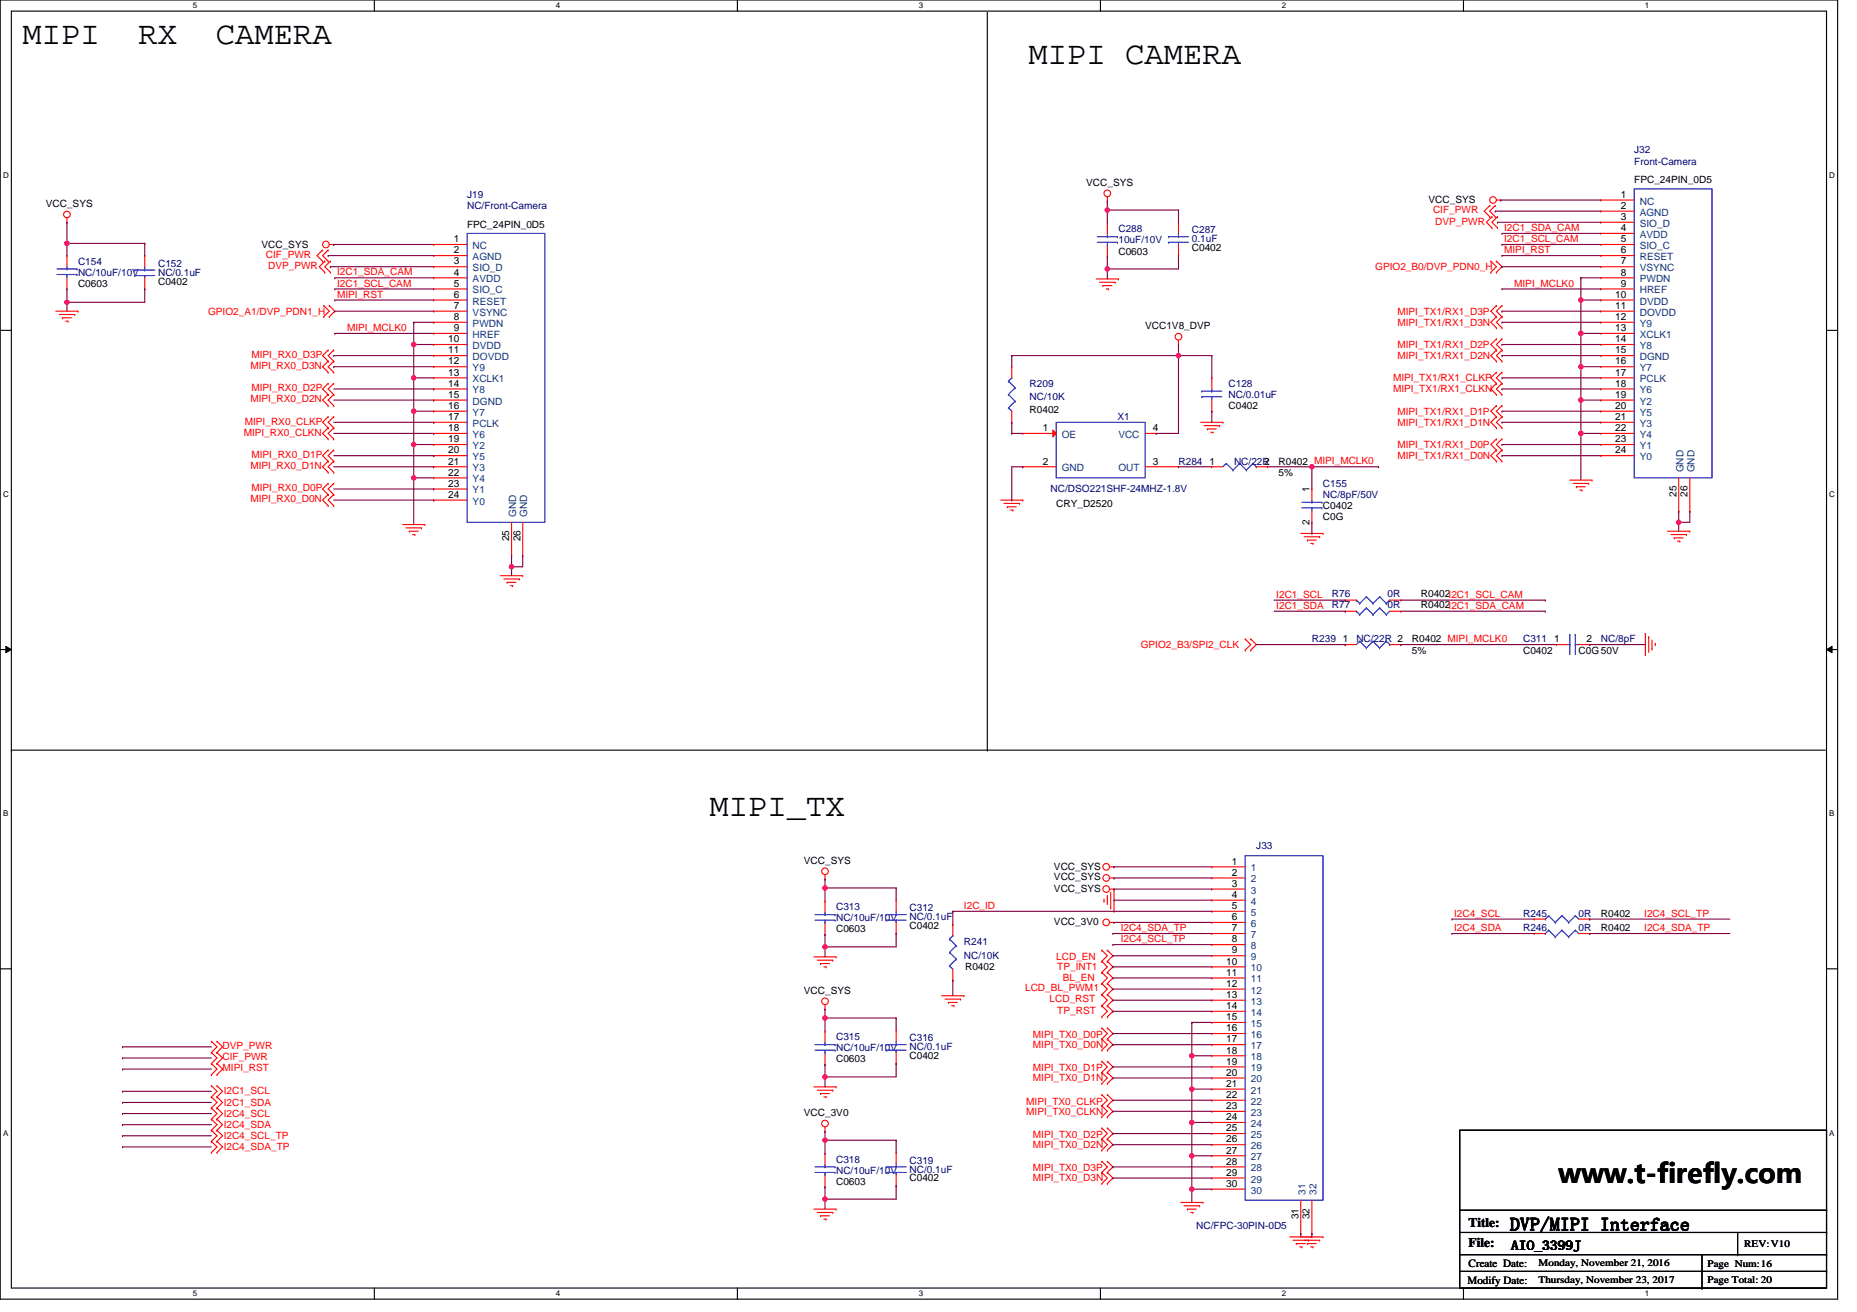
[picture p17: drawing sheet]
<svg xmlns="http://www.w3.org/2000/svg" width="297mm" height="210mm" viewBox="0 0 297 210" stroke-linecap="round" stroke-linejoin="round" font-family="sans-serif">
<defs><g id="words">
<g font-size="5.2">
<text x="3.6" y="7">MIPI</text>
<text x="22.1" y="7">RX</text>
<text x="34.5" y="7">CAMERA</text>
<text x="164.5" y="10.2">MIPI CAMERA</text>
<text x="113.5" y="130.5">MIPI_TX</text>
</g>
<text font-size="4.3" x="249.3" y="189.2">www.t-firefly.com</text>
<text font-size="2.8" x="241.6" y="196.8">DVP/MIPI Interface</text>
<g font-size="2.1">
<text x="234.9" y="196.2">Title:</text>
<text x="234.9" y="199.4">File:</text>
<text x="241.8" y="199.9">AIO_3399J</text>
</g>
<g font-size="1.8">
<text x="234.9" y="202.7">Create Date:</text>
<text x="234.7" y="205.3">Modify Date:</text>
</g>
<g font-size="1.6">
<text x="173.7" y="29.7">VCC_SYS</text>
<text x="261.4" y="29.3">FPC_24PIN_0D5</text>
<text x="7.3" y="33.1">VCC_SYS</text>
<text x="228.5" y="32.5">VCC_SYS</text>
<text x="259.3" y="31.6">1</text>
<text x="259.3" y="33.4">2</text>
<text x="259.3" y="35.2">3</text>
<text x="41.8" y="39.7">VCC_SYS</text>
<text x="72.6" y="38.8">1</text>
<text x="72.6" y="40.5">2</text>
<text x="74.7" y="36.5">FPC_24PIN_0D5</text>
<text x="178.9" y="40.7">C0603</text>
<text x="190.6" y="40.2">C0402</text>
<text x="259.3" y="37">4</text>
<text x="259.3" y="38.8">5</text>
<text x="259.3" y="40.5">6</text>
<text x="12.5" y="45.9">C0603</text>
<text x="25.3" y="45.5">C0402</text>
<text x="72.6" y="42.3">3</text>
<text x="72.6" y="44.1">4</text>
<text x="72.6" y="45.9">5</text>
<text x="72.6" y="47.6">6</text>
<text x="258.4" y="47.6">10</text>
<text x="259.3" y="42.3">7</text>
<text x="259.3" y="44.1">8</text>
<text x="259.3" y="45.9">9</text>
<text x="72.6" y="49.4">7</text>
<text x="72.6" y="51.2">8</text>
<text x="72.6" y="53">9</text>
<text x="183.2" y="52.6">VCC1V8_DVP</text>
<text x="258.4" y="49.4">11</text>
<text x="258.4" y="51.2">12</text>
<text x="258.4" y="53">13</text>
<text x="71.7" y="54.8">10</text>
<text x="71.7" y="56.5">11</text>
<text x="71.7" y="58.3">12</text>
<text x="258.4" y="54.8">14</text>
<text x="258.4" y="56.5">15</text>
<text x="258.4" y="58.3">16</text>
<text x="71.7" y="60.1">13</text>
<text x="71.7" y="61.9">14</text>
<text x="71.7" y="63.6">15</text>
<text x="71.7" y="65.4">16</text>
<text x="196.5" y="65.4">C0402</text>
<text x="258.4" y="60.1">17</text>
<text x="258.4" y="61.9">18</text>
<text x="258.4" y="63.6">19</text>
<text x="258.4" y="65.4">20</text>
<text x="71.7" y="67.2">17</text>
<text x="71.7" y="69">18</text>
<text x="71.7" y="70.8">19</text>
<text x="164.7" y="66.1">R0402</text>
<text x="166.8" y="69">1</text>
<text x="184.4" y="69">4</text>
<text x="258.4" y="67.2">21</text>
<text x="258.4" y="69">22</text>
<text x="258.4" y="70.8">23</text>
<text x="71.7" y="72.5">20</text>
<text x="71.7" y="74.3">21</text>
<text x="71.7" y="76.1">22</text>
<text x="71.7" y="77.9">23</text>
<text x="166.8" y="74.3">2</text>
<text x="184.4" y="74.3">3</text>
<text x="193.5" y="74.3">1</text>
<text x="202.2" y="74.3">2</text>
<text x="204.5" y="74.3">R0402 MIPI_MCLK0</text>
<text x="204.5" y="76.1">5%</text>
<text x="258.4" y="72.5">24</text>
<text x="71.7" y="79.6">24</text>
<text x="168.9" y="81.1">CRY_D2520</text>
<text x="209.5" y="83.9" transform="rotate(-90 209.5 83.9)">2</text>
<text x="209.5" y="78.8" transform="rotate(-90 209.5 78.8)">1</text>
<text x="211.6" y="81.4">C0402</text>
<text x="211.6" y="83.2">C0G</text>
<text x="268.2" y="79.5" transform="rotate(-90 268.2 79.5)">25</text>
<text x="269.9" y="79.5" transform="rotate(-90 269.9 79.5)">26</text>
<text x="81.5" y="86.6" transform="rotate(-90 81.5 86.6)">25</text>
<text x="83.2" y="86.6" transform="rotate(-90 83.2 86.6)">26</text>
<text x="227.3" y="95.5">R0402I2C1_SCL_CAM</text>
<text x="227.3" y="97.3">R0402I2C1_SDA_CAM</text>
<text x="214.8" y="102.8">1</text>
<text x="225.8" y="102.8">R0402 MIPI_MCLK0</text>
<text x="225.8" y="104.6">5%</text>
<text x="243.6" y="104.6">C0402</text>
<text x="248.6" y="102.8">1</text>
<text x="252.5" y="104.6">C0G50V</text>
<text x="253.8" y="102.8">2</text>
<text x="128.6" y="138.2">VCC_SYS</text>
<text x="168.6" y="140.8">VCC_SYS</text>
<text x="168.6" y="142.8">VCC_SYS</text>
<text x="168.6" y="139.2">VCC_SYS</text>
<text x="197" y="138.3">1</text>
<text x="197" y="140.1">2</text>
<text x="197" y="141.9">3</text>
<text x="197" y="143.7">4</text>
<text x="133.7" y="149.2">C0603</text>
<text x="145.5" y="148.6">C0402</text>
<text x="168.6" y="147.9">VCC_3V0</text>
<text x="197" y="145.4">5</text>
<text x="197" y="147.2">6</text>
<text x="197" y="149">7</text>
<text x="256.1" y="146.7">R0402</text>
<text x="256.1" y="149">R0402</text>
<text x="154.4" y="155.2">R0402</text>
<text x="196.1" y="154.3">10</text>
<text x="197" y="150.8">8</text>
<text x="197" y="152.5">9</text>
<text x="128.6" y="159">VCC_SYS</text>
<text x="196.1" y="156.1">11</text>
<text x="196.1" y="157.9">12</text>
<text x="196.1" y="159.7">13</text>
<text x="196.1" y="161.4">14</text>
<text x="196.1" y="163.2">15</text>
<text x="196.1" y="165">16</text>
<text x="196.1" y="166.8">17</text>
<text x="133.7" y="170">C0603</text>
<text x="145.5" y="169.4">C0402</text>
<text x="196.1" y="168.5">18</text>
<text x="196.1" y="170.3">19</text>
<text x="196.1" y="172.1">20</text>
<text x="196.1" y="173.9">21</text>
<text x="128.6" y="178.5">VCC_3V0</text>
<text x="196.1" y="175.7">22</text>
<text x="196.1" y="177.4">23</text>
<text x="196.1" y="179.2">24</text>
<text x="196.1" y="181">25</text>
<text x="196.1" y="182.8">26</text>
<text x="196.1" y="184.5">27</text>
<text x="133.7" y="189.5">C0603</text>
<text x="145.5" y="189">C0402</text>
<text x="196.1" y="186.3">28</text>
<text x="196.1" y="188.1">29</text>
<text x="196.1" y="189.9">30</text>
<text x="207.7" y="195.1" transform="rotate(-90 207.7 195.1)">31</text>
<text x="209.5" y="195.1" transform="rotate(-90 209.5 195.1)">32</text>
<text x="246.1" y="202.5">Monday, November 21, 2016</text>
<text x="273.1" y="202.7">Page Num:16</text>
<text x="279" y="199.5">REV:V10</text>
<text x="246.1" y="205.2">Thursday, November 23, 2017</text>
<text x="273.1" y="205.2">Page Total: 20</text>
</g>
<g font-size="1.6" fill="#000080">
<text x="261.4" y="24.5">J32</text>
<text x="261.4" y="26.3">Front-Camera</text>
<text x="74.7" y="31.7">J19</text>
<text x="74.7" y="33.4">NC/Front-Camera</text>
<text x="178.9" y="37.2">C288</text>
<text x="178.9" y="38.9">10uF/10V</text>
<text x="190.6" y="37.3">C287</text>
<text x="190.6" y="38.8">0.1uF</text>
<text x="12.5" y="42.3">C154</text>
<text x="12.5" y="44.1">NC/10uF/10V</text>
<text x="25.3" y="42.7">C152</text>
<text x="25.3" y="44.1">NC/0.1uF</text>
<text x="164.7" y="61.9">R209</text>
<text x="164.7" y="64">NC/10K</text>
<text x="196.5" y="61.9">C128</text>
<text x="196.5" y="63.7">NC/0.01uF</text>
<text x="178.7" y="67.2">X1</text>
<text x="188.5" y="74.3">R284</text>
<text x="197.4" y="74.3">NC/22R</text>
<text x="211.6" y="77.9">C155</text>
<text x="168.1" y="78.8">NC/DSO221SHF-24MHZ-1.8V</text>
<text x="211.6" y="79.7">NC/8pF/50V</text>
<text x="213" y="95.5">R76</text>
<text x="221.9" y="95.5">0R</text>
<text x="213" y="97.3">R77</text>
<text x="221.9" y="97.3">0R</text>
<text x="209.8" y="102.8">R239</text>
<text x="217" y="102.8">NC/22R 2</text>
<text x="243.6" y="102.8">C311</text>
<text x="256.1" y="102.8">NC/8pF</text>
<text x="201" y="135.8">J33</text>
<text x="133.7" y="145.6">C313</text>
<text x="133.7" y="147.4">NC/10uF/10V</text>
<text x="145.5" y="145.8">C312</text>
<text x="145.5" y="147.2">NC/0.1uF</text>
<text x="243.6" y="146.7">R245</text>
<text x="243.6" y="149">R246</text>
<text x="252.5" y="146.7">0R</text>
<text x="252.5" y="149">0R</text>
<text x="154.2" y="151.1">R241</text>
<text x="154.2" y="153.4">NC/10K</text>
<text x="133.7" y="166.4">C315</text>
<text x="145.5" y="166.6">C316</text>
<text x="133.7" y="168.2">NC/10uF/10V</text>
<text x="145.5" y="168">NC/0.1uF</text>
<text x="133.7" y="186">C318</text>
<text x="133.7" y="187.8">NC/10uF/10V</text>
<text x="145.5" y="186.2">C319</text>
<text x="145.5" y="187.6">NC/0.1uF</text>
<text x="191.4" y="196.7">NC/FPC-30PIN-0D5</text>
</g>
<g font-size="1.6" fill="#f00">
<text x="229.2" y="34.1">CIF_PWR</text>
<text x="229.6" y="35.9">DVP_PWR</text>
<text x="42.5" y="41.3">CIF_PWR</text>
<text x="240.6" y="40.5">MIPI_RST</text>
<text x="240.6" y="37">I2C1_SDA_CAM</text>
<text x="240.6" y="38.7">I2C1_SCL_CAM</text>
<text x="42.9" y="43">DVP_PWR</text>
<text x="53.9" y="47.6">MIPI_RST</text>
<text x="53.9" y="44.1">I2C1_SDA_CAM</text>
<text x="53.9" y="45.8">I2C1_SCL_CAM</text>
<text x="220" y="43.2">GPIO2_B0/DVP_PDN0_H</text>
<text x="242.2" y="45.8">MIPI_MCLK0</text>
<text x="33.3" y="50.3">GPIO2_A1/DVP_PDN1_H</text>
<text x="55.5" y="53">MIPI_MCLK0</text>
<text x="223.5" y="52.1">MIPI_TX1/RX1_D3N</text>
<text x="223.5" y="50.3">MIPI_TX1/RX1_D3P</text>
<text x="40" y="59">MIPI_RX0_D3N</text>
<text x="40.2" y="57.3">MIPI_RX0_D3P</text>
<text x="223.5" y="55.7">MIPI_TX1/RX1_D2P</text>
<text x="223.5" y="57.4">MIPI_TX1/RX1_D2N</text>
<text x="40" y="64.4">MIPI_RX0_D2N</text>
<text x="40.2" y="62.6">MIPI_RX0_D2P</text>
<text x="222.8" y="61">MIPI_TX1/RX1_CLKP</text>
<text x="222.8" y="62.8">MIPI_TX1/RX1_CLKN</text>
<text x="39" y="69.7">MIPI_RX0_CLKN</text>
<text x="39.2" y="67.9">MIPI_RX0_CLKP</text>
<text x="223.5" y="71.7">MIPI_TX1/RX1_D0P</text>
<text x="223.5" y="66.3">MIPI_TX1/RX1_D1P</text>
<text x="223.5" y="68.1">MIPI_TX1/RX1_D1N</text>
<text x="40" y="75">MIPI_RX0_D1N</text>
<text x="40.2" y="73.3">MIPI_RX0_D1P</text>
<text x="223.5" y="73.4">MIPI_TX1/RX1_D0N</text>
<text x="40" y="80.4">MIPI_RX0_D0N</text>
<text x="40.2" y="78.6">MIPI_RX0_D0P</text>
<text x="204.2" y="95.6">I2C1_SCL</text>
<text x="204.2" y="97.4">I2C1_SDA</text>
<text x="182.5" y="103.7">GPIO2_B3/SPI2_CLK</text>
<text x="154.2" y="145.4">I2C_ID</text>
<text x="179.3" y="149">I2C4_SDA_TP</text>
<text x="232.6" y="149">I2C4_SDA</text>
<text x="232.6" y="146.7">I2C4_SCL</text>
<text x="263" y="149">I2C4_SDA_TP</text>
<text x="263" y="146.7">I2C4_SCL_TP</text>
<text x="168.9" y="153.6">LCD_EN</text>
<text x="169.1" y="155.2">TP_INT1</text>
<text x="179.3" y="150.7">I2C4_SCL_TP</text>
<text x="164" y="158.6">LCD_BL_PWM1</text>
<text x="167.9" y="160.4">LCD_RST</text>
<text x="170" y="157">BL_EN</text>
<text x="35.6" y="167.8">DVP_PWR</text>
<text x="165.2" y="166.1">MIPI_TX0_D0P</text>
<text x="165.2" y="167.7">MIPI_TX0_D0N</text>
<text x="169.1" y="162.2">TP_RST</text>
<text x="35.6" y="169.6">CIF_PWR</text>
<text x="35.6" y="171.4">MIPI_RST</text>
<text x="165.2" y="171.4">MIPI_TX0_D1P</text>
<text x="165.2" y="173">MIPI_TX0_D1N</text>
<text x="35.8" y="176.9">I2C1_SDA</text>
<text x="35.8" y="175">I2C1_SCL</text>
<text x="35.8" y="178.7">I2C4_SCL</text>
<text x="164.1" y="176.7">MIPI_TX0_CLKP</text>
<text x="164.1" y="178.3">MIPI_TX0_CLKN</text>
<text x="35.8" y="180.5">I2C4_SDA</text>
<text x="35.8" y="182.3">I2C4_SCL_TP</text>
<text x="35.8" y="184">I2C4_SDA_TP</text>
<text x="165.2" y="182.1">MIPI_TX0_D2P</text>
<text x="165.2" y="183.7">MIPI_TX0_D2N</text>
<text x="165.2" y="187.4">MIPI_TX0_D3P</text>
<text x="165.2" y="189">MIPI_TX0_D3N</text>
</g>
<g font-size="1.6" fill="#004080">
<text x="262.3" y="32.7">NC</text>
<text x="262.3" y="34.5">AGND</text>
<text x="75.6" y="39.8">NC</text>
<text x="75.6" y="41.6">AGND</text>
<text x="262.3" y="36.3">SIO_D</text>
<text x="262.3" y="38.1">AVDD</text>
<text x="262.3" y="39.8">SIO_C</text>
<text x="262.3" y="41.6">RESET</text>
<text x="75.6" y="43.4">SIO_D</text>
<text x="75.6" y="45.2">AVDD</text>
<text x="75.6" y="46.9">SIO_C</text>
<text x="262.3" y="43.4">VSYNC</text>
<text x="262.3" y="45.2">PWDN</text>
<text x="262.3" y="46.9">HREF</text>
<text x="75.6" y="48.7">RESET</text>
<text x="75.6" y="50.5">VSYNC</text>
<text x="75.6" y="52.3">PWDN</text>
<text x="262.3" y="48.7">DVDD</text>
<text x="262.3" y="50.5">DOVDD</text>
<text x="262.3" y="52.3">Y9</text>
<text x="75.6" y="54.1">HREF</text>
<text x="75.6" y="55.8">DVDD</text>
<text x="75.6" y="57.6">DOVDD</text>
<text x="75.6" y="59.4">Y9</text>
<text x="262.3" y="54.1">XCLK1</text>
<text x="262.3" y="55.8">Y8</text>
<text x="262.3" y="57.6">DGND</text>
<text x="262.3" y="59.4">Y7</text>
<text x="75.6" y="61.2">XCLK1</text>
<text x="75.6" y="62.9">Y8</text>
<text x="75.6" y="64.7">DGND</text>
<text x="262.3" y="61.2">PCLK</text>
<text x="262.3" y="62.9">Y6</text>
<text x="262.3" y="64.7">Y2</text>
<text x="75.6" y="66.5">Y7</text>
<text x="75.6" y="68.3">PCLK</text>
<text x="75.6" y="70.1">Y6</text>
<text x="75.6" y="71.8">Y2</text>
<text x="169.8" y="70.1">OE</text>
<text x="178.9" y="70.1">VCC</text>
<text x="262.3" y="66.5">Y5</text>
<text x="262.3" y="68.3">Y3</text>
<text x="262.3" y="70.1">Y4</text>
<text x="262.3" y="71.8">Y1</text>
<text x="75.6" y="73.6">Y5</text>
<text x="75.6" y="75.4">Y3</text>
<text x="75.6" y="77.2">Y4</text>
<text x="169.8" y="75.4">GND</text>
<text x="178.9" y="75.4">OUT</text>
<text x="262.3" y="73.6">Y0</text>
<text x="269.3" y="75.6" transform="rotate(-90 269.3 75.6)">GND</text>
<text x="271" y="75.6" transform="rotate(-90 271 75.6)">GND</text>
<text x="75.6" y="78.9">Y1</text>
<text x="75.6" y="80.7">Y0</text>
<text x="82.6" y="82.7" transform="rotate(-90 82.6 82.7)">GND</text>
<text x="84.3" y="82.7" transform="rotate(-90 84.3 82.7)">GND</text>
<text x="200.1" y="139.4">1</text>
<text x="200.1" y="141.2">2</text>
<text x="200.1" y="143">3</text>
<text x="200.1" y="144.7">4</text>
<text x="200.1" y="146.5">5</text>
<text x="200.1" y="148.3">6</text>
<text x="200.1" y="150.1">7</text>
<text x="200.1" y="151.8">8</text>
<text x="200.1" y="153.6">9</text>
<text x="200.1" y="155.4">10</text>
<text x="200.1" y="157.2">11</text>
<text x="200.1" y="159">12</text>
<text x="200.1" y="160.7">13</text>
<text x="200.1" y="162.5">14</text>
<text x="200.1" y="164.3">15</text>
<text x="200.1" y="166.1">16</text>
<text x="200.1" y="167.8">17</text>
<text x="200.1" y="169.6">18</text>
<text x="200.1" y="171.4">19</text>
<text x="200.1" y="173.2">20</text>
<text x="200.1" y="175">21</text>
<text x="200.1" y="176.7">22</text>
<text x="200.1" y="178.5">23</text>
<text x="200.1" y="180.3">24</text>
<text x="200.1" y="182.1">25</text>
<text x="200.1" y="183.9">26</text>
<text x="200.1" y="185.6">27</text>
<text x="200.1" y="187.4">28</text>
<text x="200.1" y="189.2">29</text>
<text x="200.1" y="191">30</text>
<text x="208.8" y="191.1" transform="rotate(-90 208.8 191.1)">31</text>
<text x="210.6" y="191.1" transform="rotate(-90 210.6 191.1)">32</text>
</g>
<g font-size="1.3">
<text x="30.8" y="1.3">5</text>
<text x="88.9" y="1.3">4</text>
<text x="147" y="1.3">3</text>
<text x="205.1" y="1.3">2</text>
<text x="263.1" y="1.3">1</text>
<text x=".5" y="28.5">D</text>
<text x="292.6" y="28.5">D</text>
<text x=".5" y="79.5">C</text>
<text x="292.6" y="79.5">C</text>
<text x=".5" y="130.6">B</text>
<text x="292.6" y="130.6">B</text>
<text x=".5" y="181.7">A</text>
<text x="292.6" y="181.7">A</text>
<text x="30.8" y="207.4">5</text>
<text x="88.9" y="207.4">4</text>
<text x="147" y="207.4">3</text>
<text x="205.1" y="207.4">2</text>
<text x="263.1" y="207.4">1</text>
</g>
</g></defs>
<path d="M0 0h293.9v207.8h-293.9zM1.8 1.8h290.4v204.3h-290.4z" fill="none" stroke="#000" stroke-width=".18"/>
<g fill="#fff">
<path d="M30.8 .2h.8v1.4h-.8z"/>
<path d="M30.8 206.2h.8v1.5h-.8z"/>
</g>
<path d="M59.9 0v1.8M59.9 206.1v1.7" fill="none" stroke="#000" stroke-width=".18"/>
<g fill="#fff">
<path d="M88.9 .2h.7v1.4h-.7z"/>
<path d="M88.9 206.2h.7v1.5h-.7z"/>
</g>
<path d="M118 0v1.8M118 206.1v1.7" fill="none" stroke="#000" stroke-width=".18"/>
<g fill="#fff">
<path d="M147 .2h.7v1.4h-.7z"/>
<path d="M147 206.2h.7v1.5h-.7z"/>
</g>
<path d="M176 0v1.8M176 206.1v1.7" fill="none" stroke="#000" stroke-width=".18"/>
<g fill="#fff">
<path d="M205.1 .2h.7v1.4h-.7z"/>
<path d="M205.1 206.2h.7v1.5h-.7z"/>
</g>
<path d="M234.1 0v1.8M234.1 206.1v1.7" fill="none" stroke="#000" stroke-width=".18"/>
<g fill="#fff">
<path d="M263.1 .2h.7v1.4h-.7z"/>
<path d="M263.1 206.2h.7v1.5h-.7z"/>
<path d="M.5 27.3h.9v1.4h-.9z"/>
<path d="M292.6 27.3h.9v1.4h-.9z"/>
<path d="M.5 78.4h.9v1.4h-.9z"/>
<path d="M292.6 78.4h.9v1.4h-.9z"/>
</g>
<path d="M0 52.9h1.8M292.2 52.9h1.7" fill="none" stroke="#000" stroke-width=".18"/>
<g fill="#fff">
<path d="M.5 129.5h.8v1.4h-.8z"/>
<path d="M292.6 129.5h.9v1.4h-.9z"/>
</g>
<path d="M0 103.9h1.8M292.2 103.9h1.7" fill="none" stroke="#000" stroke-width=".18"/>
<path d="M.9 103.4l.9 .5-.9 .5zM292.2 103.9l.9-.5v1z" fill="#000"/>
<path d="M.9 103.4l.9 .5-.9 .5zM292.2 103.9l.9-.5v1z" fill="none" stroke="#000" stroke-width=".16"/>
<g fill="#fff">
<path d="M.5 180.5h.8v1.5h-.8z"/>
<path d="M292.6 180.5h.9v1.5h-.9z"/>
</g>
<g fill="none" stroke="#000" stroke-width=".18">
<path d="M157.9 2v118M1.8 120h.1M1.8 120h290.2M157.9 120h.1M0 155h1.8M292.2 155h1.7M233.5 180.8h58.7v25.3h-58.7zM233.5 193.6h58.7M233.5 197.2h58.7M277.9 197.2v3.5M292.2 193.6h.1M292.2 197.2h.1"/>
<path d="M233.5 200.7h58.7M233.5 203.4h58.7M272.3 206.1h.1M272.3 200.7v5.4M277.9 200.7h.1M292.2 200.7h.1M292.2 203.4h.1"/>
</g>
<g fill="none" stroke="#f00" stroke-width=".18">
<path d="M10.7 35.6h.1M10.7 34.8v.8M52.7 39.1h.7M53.4 39.1h.1M69.4 39.1h.1M69.4 39.1h5.3M177.1 32.2h.1M177.1 35.7h.1M177.1 31.5v.7M177.1 35.7v1.8M177.1 39.3v1.8M188.5 35.6h.1"/>
<path d="M188.5 35.6v1.7M188.5 39.1v1.8M238.3 32.9h.1M238.3 34.7h.1M238.3 32.9l-.9 .9 .9 .9M238.6 34.7h.1M238.6 36.4h.1M238.6 34.7l-.8 .9 .8 .8M239.2 32.9h.1M239.2 34.7h.1M239.2 32.9l-.9 .9 .9 .9M239.4 32h.7"/>
<path d="M239.5 34.7h.1M239.5 36.4h.1M239.5 34.7l-.9 .9 .9 .8M240.1 32h.1M256.1 32h.1M256.1 33.8h.1M256.1 35.6h.1M256.1 37.3h.1M256.1 39.1h.1M256.1 32h5.3M256.1 39.1h5.3M256.1 33.8h5.3"/>
<path d="M256.1 35.6h5.3M256.1 37.3h5.3M8.9 49.8h3.6M9.5 50.3h2.5M10 50.9h.1M10 50.9h1.4M10.5 51.4h.4M10.9 51.4h.1M12 50.3h.1M12.5 49.8h.1M51.6 40h.1M51.6 41.8h.1"/>
<path d="M51.6 40l-.9 .9 .9 .9M51.8 48.9h.1M51.8 50.7h.1M51.8 48.9l.9 .9-.9 .9M52 41.8h.1M52 43.6h.1M52 41.8l-.9 .9 .9 .9M52.5 40h.1M52.5 41.8h.1M52.5 57.8h.1M52.5 56h.1M52.5 59.6h.1"/>
<path d="M52.5 40l-.9 .9 .9 .9M52.5 56l-.9 .9 .9 .9M52.5 57.8l-.9 .9 .9 .9M52.7 50.7h.1M52.7 48.9h.1M52.7 48.9l.9 .9-.9 .9M52.8 41.8h.1M52.8 43.6h.1M52.8 41.8l-.8 .9 .8 .9M53.4 57.8h.1M53.4 56h.1M53.4 59.6h.1"/>
<path d="M53.4 56l-.9 .9 .9 .9M53.4 57.8l-.9 .9 .9 .9M69.4 40.9h.1M69.4 42.7h.1M69.4 44.4h.1M69.4 46.2h.1M69.4 48h.1M69.4 49.8h.1M69.4 51.6h.1M69.4 53.3h.1M69.4 55.1h.1M69.4 56.9h.1"/>
<path d="M69.4 58.7h.1M69.4 46.2h5.3M69.4 49.8h5.3M69.4 40.9h5.3M69.4 42.7h5.3M69.4 44.4h5.3M69.4 48h5.3M69.4 51.6h5.3M69.4 53.3h5.3M69.4 55.1h5.3M69.4 56.9h5.3M69.4 58.7h5.3"/>
<path d="M161.8 58.7h.1M161.8 58.7v1.8M175.3 44.6h3.6M175.9 45.2h2.5M176.4 45.7h.1M176.4 45.7h1.4M176.9 46.2h.4M177.1 41.1h.1M177.3 46.2h.1M178.4 45.2h.1M178.9 44.6h.1M188.5 55.1h.1"/>
<path d="M188.5 40.9h.1M188.5 54.4v.7M238.5 41.8h.1M238.5 43.6h.1M238.5 41.8l.9 .9-.9 .9M239.4 50.7h.1M239.4 52.5h.1M239.4 48.9h.1M239.4 43.6h.1M239.4 41.8h.1M239.4 54.2h.1M239.4 56h.1"/>
<path d="M239.4 57.8h.1M239.4 59.6h.1M239.4 50.7l-.9 .9 .9 .9M239.4 48.9l-.9 .9 .9 .9M239.4 41.8l.8 .9-.8 .9M239.4 54.2l-.9 .9 .9 .9M239.4 56l-.9 .9 .9 .9M239.4 59.6l-.9 .9 .9 .8M240.2 50.7h.1M240.2 52.5h.1M240.2 48.9h.1M240.2 54.2h.1"/>
<path d="M240.2 56h.1M240.2 57.8h.1M240.2 59.6h.1M240.2 50.7l-.8 .9 .8 .9M240.2 48.9l-.8 .9 .8 .9M240.2 54.2l-.8 .9 .8 .9M240.2 56l-.8 .9 .8 .9M240.2 59.6l-.8 .9 .8 .8M256.1 40.9h.1M256.1 42.7h.1M256.1 44.4h.1M256.1 46.2h.1"/>
<path d="M256.1 48h.1M256.1 49.8h.1M256.1 51.6h.1M256.1 53.3h.1M256.1 55.1h.1M256.1 56.9h.1M256.1 58.7h.1M256.1 46.2h5.3M256.1 49.8h5.3M256.1 40.9h5.3M256.1 42.7h5.3M256.1 44.4h5.3"/>
<path d="M256.1 48h5.3M256.1 51.6h5.3M256.1 53.3h5.3M256.1 55.1h5.3M256.1 56.9h5.3M256.1 58.7h5.3M52.5 70.2h.1M52.5 68.5h.1M52.5 79.1h.1M52.5 77.3h.1M52.5 66.7h.1M52.5 73.8h.1"/>
<path d="M52.5 72h.1M52.5 75.6h.1M52.5 63.1h.1M52.5 61.3h.1M52.5 64.9h.1M52.5 68.5l-.9 .8 .9 .9M52.5 77.3l-.9 .9 .9 .9M52.5 66.7l-.9 .9 .9 .9M52.5 72l-.9 .9 .9 .9M52.5 73.8l-.9 .9 .9 .9M52.5 79.1l-.9 .9 .9 .9M52.5 61.3l-.9 .9 .9 .9"/>
<path d="M52.5 63.1l-.9 .9 .9 .9M53.4 70.2h.1M53.4 68.5h.1M53.4 79.1h.1M53.4 77.3h.1M53.4 66.7h.1M53.4 73.8h.1M53.4 72h.1M53.4 75.6h.1M53.4 63.1h.1M53.4 61.3h.1M53.4 64.9h.1"/>
<path d="M53.4 68.5l-.9 .8 .9 .9M53.4 77.3l-.9 .9 .9 .9M53.4 66.7l-.9 .9 .9 .9M53.4 72l-.9 .9 .9 .9M53.4 73.8l-.9 .9 .9 .9M53.4 79.1l-.9 .9 .9 .9M53.4 61.3l-.9 .9 .9 .9M53.4 63.1l-.9 .9 .9 .9M69.4 60.5h.1M69.4 62.2h.1M69.4 64h.1M69.4 65.8h.1"/>
<path d="M69.4 67.6h.1M69.4 69.3h.1M69.4 71.1h.1M69.4 72.9h.1M69.4 74.7h.1M69.4 76.5h.1M69.4 78.2h.1M69.4 67.6h5.3M69.4 60.5h5.3M69.4 62.2h5.3M69.4 64h5.3M69.4 65.8h5.3"/>
<path d="M69.4 69.3h5.3M69.4 71.1h5.3M69.4 72.9h5.3M69.4 74.7h5.3M69.4 76.5h5.3M69.4 78.2h5.3M161.8 67.6h.1M161.8 65.8v1.8M192.1 67.6h3.5M192.6 68.1h2.5M193.1 68.6h.1M193.1 68.6h1.5"/>
<path d="M193.7 69.2h.3M193.8 60.5h.1M193.8 65.8h.1M193.8 60.5v1.7M193.8 64v1.8M194 69.2h.1M195.1 68.1h.1M195.6 67.6h.1M209.8 78.2h.1M209.8 78.2v1.8M239.4 70.2h.1M239.4 72h.1"/>
<path d="M239.4 73.8h.1M239.4 61.3h.1M239.4 63.1h.1M239.4 64.9h.1M239.4 66.7h.1M239.4 68.5h.1M239.4 70.2l-.9 .9 .9 .9M239.4 72l-.9 .9 .9 .9M239.4 61.3l-.9 .9 .9 .9M239.4 64.9l-.9 .9 .9 .9M239.4 66.7l-.9 .9 .9 .9M240.2 70.2h.1"/>
<path d="M240.2 72h.1M240.2 73.8h.1M240.2 61.3h.1M240.2 63.1h.1M240.2 64.9h.1M240.2 66.7h.1M240.2 68.5h.1M240.2 70.2l-.8 .9 .8 .9M240.2 72l-.8 .9 .8 .9M240.2 61.3l-.8 .9 .8 .9M240.2 64.9l-.8 .9 .8 .9M240.2 66.7l-.8 .9 .8 .9"/>
<path d="M251.1 76.8h3.5M251.6 77.3h2.5M252.2 77.9h.1M252.2 77.9h1.4M252.7 78.4h.3M253 78.4h.1M254.1 77.3h.1M254.6 76.8h.1M256.1 60.5h.1M256.1 62.2h.1M256.1 64h.1M256.1 65.8h.1"/>
<path d="M256.1 67.6h.1M256.1 69.3h.1M256.1 71.1h.1M256.1 72.9h.1M256.1 67.6h5.3M256.1 60.5h5.3M256.1 62.2h5.3M256.1 64h5.3M256.1 65.8h5.3M256.1 69.3h5.3M256.1 71.1h5.3M256.1 72.9h5.3"/>
<path d="M268.5 76.5v5.3M270.3 76.5v5.3M52.5 80.9h.1M53.4 80.9h.1M64.4 83.9h3.6M64.9 84.5h2.5M65.5 85h.1M65.5 85h1.4M66 85.5h.4M66.4 85.5h.1M67.4 84.5h.1M68 83.9h.1"/>
<path d="M69.4 80h.1M69.4 80h5.3M80 92.1h3.6M80.6 92.6h2.5M81.1 93.2h.1M81.1 93.2h1.4M81.6 93.7h.4M81.8 88.9h.1M81.8 83.6v5.3M82 93.7h.1M83.1 92.6h.1M83.6 92.1h.1"/>
<path d="M83.6 88.9h.1M83.6 83.6v5.3M160.1 80h3.5M160.6 80.5h2.5M161.1 81.1h.1M161.1 81.1h1.4M161.7 81.6h.3M162 81.6h.1M163.1 80.5h.1M163.6 80h.1M208.1 85.3h3.5M208.6 85.9h2.5"/>
<path d="M209.1 86.4h.1M209.1 86.4h1.5M209.7 86.9h.3M209.8 83.6h.1M209.8 81.8v1.8M210 86.9h.1M211.1 85.9h.1M211.6 85.3h.1M215.2 96h.1M215.2 96h1.8M222.3 96h1.8M224.1 96h.1"/>
<path d="M266.7 85h3.6M267.3 85.5h2.5M267.8 86.1h.1M267.8 86.1h1.4M268.3 86.6h.4M268.5 81.8h.1M268.7 86.6h.1M269.8 85.5h.1M270.3 85h.1M270.3 81.8h.1M199.2 102.2h.1M199.2 104h.1"/>
<path d="M199.2 102.2l.9 .9-.9 .9M200.1 104h.1M200.1 102.2h.1M200.1 102.2l.9 .9-.9 .9M215.2 103.1h.1M215.2 103.1h1.8M222.3 103.1h1.8M224.1 103.1h.1M249 103.1h.1M249 103.1h1.7M252.5 103.1h1.8M254.3 103.1h.1"/>
<path d="M263.2 101.3h.1M263.2 101.3v3.6M263.7 101.9h.1M263.7 101.9v2.5M264.2 103.8h.1M264.2 102.4v1.4M264.8 102.9h.1M264.8 102.9v.4M132 139.9v.7M177.5 138.7h.7M178.2 138.7h.1M193.8 138.7h.1"/>
<path d="M193.8 138.7h5.4M130.2 153.1h3.5M130.7 153.6h2.5M131.3 154.2h.1M131.3 154.2h1.4M131.8 154.7h.3M132 140.6h.1M132 144.2h.1M132 149.5h.1M132 144.2v1.8M132 147.8v1.7M132.1 154.7h.1"/>
<path d="M133.2 153.6h.1M133.7 153.1h.1M143.3 149.4h.1M143.3 144h.1M143.3 144v1.8M143.3 147.6v1.8M150.6 159.3h3.6M151.2 159.8h2.5M152.4 156.8h.1M152.4 147.9h.1M152.4 147.9v1.8M152.4 155v1.8"/>
<path d="M153.7 159.8h.1M154.2 159.3h.1M176.2 152h.1M176.2 153.8h.1M176.2 157.4h.1M176.2 159.1h.1M176.2 155.6h.1M176.2 152l.9 .9-.9 .9M176.2 157.4l.9 .8-.9 .9M176.2 155.6l.9 .9-.9 .9M176.2 153.8l.9 .9-.9 .9M176.2 159.1l.9 .9-.9 .9"/>
<path d="M176.6 144.2h.1M176.6 143.8v.4M177.1 143.3h.1M177.1 153.8h.1M177.1 152h.1M177.1 159.1h.1M177.1 157.4h.1M177.1 155.6h.1M177.1 143.3v1.4M177.1 152l.9 .9-.9 .9M177.1 157.4l.9 .8-.9 .9M177.1 155.6l.9 .9-.9 .9"/>
<path d="M177.1 153.8l.9 .9-.9 .9M177.1 159.1l.9 .9-.9 .9M177.5 147.6h.7M177.5 140.5h.7M177.5 142.2h.7M177.7 145.3h.1M177.7 142.8v2.5M178.2 145.8h.1M178.2 147.6h.1M178.2 140.5h.1M178.2 142.2h.1M178.2 142.2v3.6"/>
<path d="M193.8 140.5h.1M193.8 142.2h.1M193.8 144h.1M193.8 145.8h.1M193.8 147.6h.1M193.8 149.4h.1M193.8 151.1h.1M193.8 152.9h.1M193.8 154.7h.1M193.8 156.5h.1M193.8 158.2h.1M193.8 147.6h5.4"/>
<path d="M193.8 154.7h5.4M193.8 140.5h5.4M193.8 142.2h5.4M193.8 144h5.4M193.8 145.8h5.4M193.8 149.4h5.4M193.8 151.1h5.4M193.8 152.9h5.4M193.8 156.5h5.4M193.8 158.2h5.4M33.8 170.2h.1M33.8 168.4h.1"/>
<path d="M33.8 171.9h.1M33.8 166.6h.1M33.8 177.3h.1M33.8 175.5h.1M33.8 173.7h.1M33.8 179h.1M33.8 168.4l.9 .9-.9 .9M33.8 170.2l.9 .8-.9 .9M33.8 166.6l.9 .9-.9 .9M33.8 175.5l.9 .9-.9 .9M33.8 173.7l.9 .9-.9 .9M33.8 177.3l.9 .9-.9 .8"/>
<path d="M33.8 179l.9 .9-.9 .9M34.7 170.2h.1M34.7 168.4h.1M34.7 171.9h.1M34.7 166.6h.1M34.7 177.3h.1M34.7 175.5h.1M34.7 173.7h.1M34.7 179h.1M34.7 168.4l.9 .9-.9 .9M34.7 170.2l.9 .8-.9 .9M34.7 166.6l.9 .9-.9 .9"/>
<path d="M34.7 175.5l.9 .9-.9 .9M34.7 173.7l.9 .9-.9 .9M34.7 177.3l.9 .9-.9 .8M34.7 179l.9 .9-.9 .9M130.2 173.9h3.5M130.7 174.4h2.5M131.3 175h.1M131.3 175h1.4M131.8 175.5h.3M132 161.4h.1M132 165h.1M132 170.3h.1"/>
<path d="M132 160.7v.7M132 165v1.8M132 168.6v1.7M132.1 175.5h.1M133.2 174.4h.1M133.7 173.9h.1M151.7 160.4h.1M151.7 160.4h1.4M152.2 160.9h.4M152.6 160.9h.1M176.2 160.9h.1M176.2 162.7h.1"/>
<path d="M176.2 164.5h.1M176.2 166.2h.1M176.2 168h.1M176.2 169.8h.1M176.2 171.6h.1M176.2 173.4h.1M176.2 175.1h.1M176.2 176.9h.1M176.2 178.7h.1M176.2 160.9l.9 .9-.9 .9M176.2 164.5l.9 .9-.9 .8M176.2 166.2l.9 .9-.9 .9"/>
<path d="M176.2 169.8l.9 .9-.9 .9M176.2 171.6l.9 .9-.9 .9M176.2 175.1l.9 .9-.9 .9M176.2 176.9l.9 .9-.9 .9M177.1 160.9h.1M177.1 162.7h.1M177.1 166.2h.1M177.1 164.5h.1M177.1 168h.1M177.1 171.6h.1M177.1 169.8h.1M177.1 173.4h.1"/>
<path d="M177.1 176.9h.1M177.1 175.1h.1M177.1 178.7h.1M177.1 160.9l.9 .9-.9 .9M177.1 164.5l.9 .9-.9 .8M177.1 166.2l.9 .9-.9 .9M177.1 169.8l.9 .9-.9 .9M177.1 171.6l.9 .9-.9 .9M177.1 175.1l.9 .9-.9 .9M177.1 176.9l.9 .9-.9 .9M193.8 160h.1M193.8 161.8h.1"/>
<path d="M193.8 163.6h.1M193.8 165.4h.1M193.8 167.1h.1M193.8 168.9h.1M193.8 170.7h.1M193.8 172.5h.1M193.8 174.2h.1M193.8 176h.1M193.8 177.8h.1M193.8 179.6h.1M193.8 160h5.4M193.8 161.8h5.4"/>
<path d="M193.8 163.6h5.4M193.8 165.4h5.4M193.8 167.1h5.4M193.8 168.9h5.4M193.8 170.7h5.4M193.8 172.5h5.4M193.8 174.2h5.4M193.8 176h5.4M193.8 177.8h5.4M193.8 179.6h5.4M33.8 180.8h.1M33.8 182.6h.1"/>
<path d="M33.8 184.4h.1M33.8 180.8l.9 .9-.9 .9M33.8 182.6l.9 .9-.9 .9M34.7 180.8h.1M34.7 182.6h.1M34.7 184.4h.1M34.7 180.8l.9 .9-.9 .9M34.7 182.6l.9 .9-.9 .9M130.2 193.4h3.5M130.7 194h2.5M131.3 194.5h.1M131.3 194.5h1.4"/>
<path d="M131.8 195h.3M132 181h.1M132 184.6h.1M132 189.9h.1M132 180.3v.7M132 184.6v1.7M132 188.1v1.8M132.1 195h.1M133.2 194h.1M133.7 193.4h.1M143.3 189.7h.1M143.3 184.4h.1"/>
<path d="M143.3 184.4v1.8M143.3 187.9v1.8M176.2 180.5h.1M176.2 182.2h.1M176.2 184h.1M176.2 185.8h.1M176.2 187.6h.1M176.2 189.4h.1M176.2 180.5l.9 .9-.9 .8M176.2 182.2l.9 .9-.9 .9M176.2 185.8l.9 .9-.9 .9M176.2 187.6l.9 .9-.9 .9"/>
<path d="M177.1 182.2h.1M177.1 180.5h.1M177.1 184h.1M177.1 187.6h.1M177.1 185.8h.1M177.1 189.4h.1M177.1 180.5l.9 .9-.9 .8M177.1 182.2l.9 .9-.9 .9M177.1 185.8l.9 .9-.9 .9M177.1 187.6l.9 .9-.9 .9M188.9 192.4h3.5M189.4 192.9h2.5"/>
<path d="M189.9 193.4h.1M189.9 193.4h1.5M190.5 194h.3M190.8 194h.1M191.9 192.9h.1M192.4 192.4h.1M193.8 181.4h.1M193.8 183.1h.1M193.8 184.9h.1M193.8 186.7h.1M193.8 188.5h.1M193.8 190.2h.1"/>
<path d="M193.8 181.4h5.4M193.8 183.1h5.4M193.8 184.9h5.4M193.8 186.7h5.4M193.8 188.5h5.4M193.8 190.2h5.4M206.3 197.9h5.3M206.8 198.4h4.3M207.4 199h.1M207.4 199h1.4M207.9 199.5h.3M208.1 197.4h.1"/>
<path d="M208.1 192v5.4M208.2 199.5h.1M209.1 199h.1M209.1 199h1.5M209.3 198.4h.1M209.7 199.5h.3M209.8 197.9h.1M209.8 197.4h.1M209.8 192v5.4M210 199.5h.1M211.1 198.4h.1M211.6 197.9h.1"/>
<circle cx="10.7" cy="34.3" r=".53"/>
<circle cx="52.1" cy="39.1" r=".53"/>
<circle cx="177.1" cy="30.9" r=".53"/>
<circle cx="238.8" cy="32" r=".53"/>
<circle cx="188.5" cy="53.9" r=".53"/>
<circle cx="132" cy="139.4" r=".53"/>
<circle cx="176.9" cy="138.7" r=".53"/>
<circle cx="176.9" cy="147.6" r=".53"/>
<circle cx="176.9" cy="140.5" r=".53"/>
<circle cx="176.9" cy="142.2" r=".53"/>
<circle cx="132" cy="179.8" r=".53"/>
<circle cx="132" cy="160.2" r=".53"/>
</g>
<g fill="none" stroke="#00f" stroke-width=".18">
<path d="M74.7 37.3h12.5v46.3h-12.5zM175.5 38.8h3.2M175.5 37.9h3.2M177.1 37.9h.1M177.1 38.8h.1M177.1 37.5v.4M177.1 38.8v.5M178.7 38.8h.1M178.7 37.9h.1M186.9 37.9h.1M186.9 38.8h.1M186.9 38.8h3.2"/>
<path d="M186.9 37.9h3.2M188.5 38.8h.1M188.5 37.9h.1M188.5 37.3v.6M188.5 38.8v.3M261.4 30.2h12.5v46.3h-12.5zM161.3 65.3h.1M161.3 63.1h.1M161.3 61h.1M161.3 65.3l.5 .5M161.3 63.1l1.1 1.1M161.3 61l1.1 1.1"/>
<path d="M161.8 60.5h.1M161.8 60.5l-.5 .5M162.4 64.2h.1M162.4 62.1h.1M162.4 64.2l-1.1 1.1M162.4 62.1l-1.1 1M168.9 67.6h14.3v8.9h-14.3zM192.2 63.5h.1M192.2 62.6h.1M192.2 63.5h3.2M192.2 62.6h3.2M193.8 62.6h.1"/>
<path d="M193.8 63.5h.1M193.8 62.2v.4M193.8 63.5v.5M208.2 81.3h3.2M208.2 80.4h3.2M209.8 80.4h.1M209.8 81.3h.1M209.8 80v.4M209.8 81.3v.5M211.4 81.3h.1M211.4 80.4h.1M217 96h.1"/>
<path d="M217 96l.5 .5M217.5 96.5h.1M218.6 95.5h.1M218.6 95.5l1 1M218.6 95.5l-1.1 1M219.6 96.5h.1M220.7 95.5h.1M220.7 95.5l1.1 1M220.7 95.5l-1.1 1M221.8 96.5h.1M222.3 96l-.5 .5M217.5 102.6h.1"/>
<path d="M217.5 102.6l-.5 .5M217.5 102.6l1.1 1.1M218.6 103.7h.1M219.6 102.6h.1M219.6 102.6l-1 1.1M219.6 102.6l1.1 1.1M220.7 103.7h.1M221.8 102.6h.1M221.8 102.6l-1.1 1.1M221.8 102.6l.5 .5M222.3 103.1h.1M250.7 103.1h.4"/>
<path d="M251.1 103.1h.1M251.1 101.5h.1M251.1 101.5v3.2M252 101.5h.1M252 103.1h.1M252 103.1h.5M252 101.5v3.2M199.2 136.9h12.4v55.1h-12.4zM130.4 147.2h3.2M130.4 146.3h3.2M132 146.3h.1M132 147.2h.1"/>
<path d="M132 146v.3M132 147.2v.6M133.6 147.2h.1M133.6 146.3h.1M141.7 146.3h.1M141.7 147.2h.1M141.7 147.2h3.2M141.7 146.3h3.2M143.3 147.2h.1M143.3 146.3h.1M143.3 145.8v.5M143.3 147.2v.4"/>
<path d="M151.9 154.5h.1M151.9 152.4h.1M151.9 150.2h.1M151.9 154.5l.5 .5M151.9 152.4l1 1M151.9 150.2l1 1.1M152.4 149.7h.1M152.4 149.7l-.5 .5M152.9 153.4h.1M152.9 151.3h.1M152.9 153.4l-1 1.1M152.9 151.3l-1 1.1"/>
<path d="M130.4 168h3.2M130.4 167.1h3.2M132 167.1h.1M132 168h.1M132 166.8v.3M132 168v.6M133.6 168h.1M133.6 167.1h.1M130.4 187.6h3.2M130.4 186.7h3.2M132 186.7h.1M132 187.6h.1"/>
<path d="M132 186.3v.4M132 187.6v.5M133.6 187.6h.1M133.6 186.7h.1M141.7 186.7h.1M141.7 187.6h.1M141.7 187.6h3.2M141.7 186.7h3.2M143.3 187.6h.1M143.3 186.7h.1M143.3 186.2v.5M143.3 187.6v.3"/>
</g>
<path d="M168.4 68.8l.5 .5-.5 .6z" fill="#f00"/>
<g fill="none" stroke="#f00" stroke-width=".18">
<path d="M10.7 40.9h.1M10.7 46.2h.1M10.7 40.9v1.8M10.7 44.4v1.8M23.2 46.2h.1M23.2 40.9h.1M23.2 40.9v1.8M23.2 44.4v1.8M163.6 69.3h.1M163.6 74.7h.1M163.6 69.3h5.3M163.6 74.7h5.3"/>
<path d="M168.4 68.8l.5 .5-.5 .6zM183.2 69.3h1.8M183.2 74.7h5.3M185 69.3h.1M188.5 74.7h.1M193.8 74.7h.1M193.8 74.7h1.8M201 74.7h1.7M202.7 74.7h.1M215.2 97.8h.1M215.2 97.8h1.8M222.3 97.8h1.8"/>
<path d="M224.1 97.8h.1M245.4 147h.1M245.4 149.4h.1M245.4 147h1.8M245.4 149.4h1.8M252.5 147h1.8M252.5 149.4h1.8M254.3 147h.1M254.3 149.4h.1M143.3 170.2h.1M143.3 164.8h.1M143.3 164.8v1.8"/>
<path d="M143.3 168.4v1.8"/>
</g>
<g fill="none" stroke="#00f" stroke-width=".18">
<path d="M9.1 43.9h3.2M9.1 43h3.2M10.7 43h.1M10.7 43.9h.1M10.7 42.7v.3M10.7 43.9v.5M12.3 43.9h.1M12.3 43h.1M21.6 43.2h.1M21.6 44.1h.1M21.6 43.2h3.2M21.6 44.1h3.2"/>
<path d="M23.2 44.1h.1M23.2 43.2h.1M23.2 42.7v.5M23.2 44.1v.3M196.2 74.1h.1M196.2 74.1l-.6 .6M196.2 74.1l1 1.1M197.2 75.2h.1M198.3 74.1h.1M198.3 74.1l-1.1 1.1M198.3 74.1l1.1 1.1M199.4 75.2h.1"/>
<path d="M200.4 74.1h.1M200.4 74.1l-1 1.1M200.4 74.1l.6 .6M201 74.7h.1M217 97.8h.1M217 97.8l.5 .5M217.5 98.3h.1M218.6 97.3h.1M218.6 97.3l1 1M218.6 97.3l-1.1 1M219.6 98.3h.1M220.7 97.3h.1"/>
<path d="M220.7 97.3l1.1 1M220.7 97.3l-1.1 1M221.8 98.3h.1M222.3 97.8l-.5 .5M247.2 147h.1M247.2 149.4h.1M247.7 146.5h.1M247.7 148.8h.1M247.7 146.5l1.1 1.1M247.7 146.5l-.5 .5M247.7 148.8l1.1 1.1M247.7 148.8l-.5 .6"/>
<path d="M248.8 147.6h.1M248.8 149.9h.1M249.8 146.5h.1M249.8 148.8h.1M249.8 146.5l1.1 1.1M249.8 146.5l-1 1.1M249.8 148.8l1.1 1.1M249.8 148.8l-1 1.1M250.9 147.6h.1M250.9 149.9h.1M252 146.5h.1M252 148.8h.1"/>
<path d="M252 146.5l.5 .5M252 146.5l-1.1 1.1M252 148.8l.5 .6M252 148.8l-1.1 1.1M141.7 167.1h.1M141.7 168h.1M141.7 167.1h3.2M141.7 168h3.2M143.3 168h.1M143.3 167.1h.1M143.3 166.6v.5M143.3 168v.4"/>
</g>
<g fill="none" stroke="#800040" stroke-width=".18">
<path d="M132 142.1h.1M132 140.6h.1M132 142.1h11.3M132 140.6v1.5M143.3 142.1h.1M143.3 142.1v1.9M152.4 145.8h.1M152.4 156.8h.1M152.4 145.8h41.4M152.4 145.8v2.1M152.4 156.8v2.5M178 149.4h.1"/>
<path d="M178 156.5h.1M178 149.4h15.8M178 156.5h15.8M178.2 147.6h.1M178.2 147.6h15.6M19.6 169.3h.1M19.6 171h.1M19.6 169.3h14.2M19.6 171h14.2M178 160h.1M178 161.8h.1M178 160h15.8"/>
<path d="M178 161.8h15.8"/>
</g>
<circle cx="132" cy="142.1" r=".35" fill="#f0f"/>
<circle cx="132" cy="142.1" r=".35" fill="none" stroke="#f0f" stroke-width=".18"/>
<path d="M132 151.5h.1M132 149.5h.1M132 149.5v2M143.3 149.4h.1M143.3 149.4v2.1h-11.3" fill="none" stroke="#800040" stroke-width=".18"/>
<circle cx="132" cy="151.5" r=".35" fill="#f0f"/>
<circle cx="132" cy="151.5" r=".35" fill="none" stroke="#f0f" stroke-width=".18"/>
<g fill="none" stroke="#800040" stroke-width=".18">
<path d="M132 142.1h.1M132 151.5h.1M132 142.1v2.1M132 151.5v1.6M132 162.9h.1M132 161.4h.1M132 172.3h.1M132 170.3h.1M132 161.4v1.5M132 170.3v2M132 162.9h11.3M143.3 162.9h.1"/>
<path d="M143.3 170.2h.1M143.3 162.9v1.9M143.3 170.2v2.1h-11.3"/>
</g>
<circle cx="132" cy="172.3" r=".35" fill="#f0f"/>
<circle cx="132" cy="172.3" r=".35" fill="none" stroke="#f0f" stroke-width=".18"/>
<path d="M132 162.9h.1M132 162.9v2.1" fill="none" stroke="#800040" stroke-width=".18"/>
<circle cx="132" cy="162.9" r=".35" fill="#f0f"/>
<circle cx="132" cy="162.9" r=".35" fill="none" stroke="#f0f" stroke-width=".18"/>
<g fill="none" stroke="#800040" stroke-width=".18">
<path d="M19.6 167.5h.1M19.6 167.5h14.2M132 172.3h.1M132 172.3v1.6M132 182.4h.1M132 181h.1M132 191.8h.1M132 189.9h.1M132 181v1.4M132 189.9v1.9M132 182.4h11.3M143.3 182.4h.1"/>
<path d="M143.3 189.7h.1M143.3 182.4v2M143.3 189.7v2.1h-11.3"/>
</g>
<circle cx="132" cy="191.8" r=".35" fill="#f0f"/>
<circle cx="132" cy="191.8" r=".35" fill="none" stroke="#f0f" stroke-width=".18"/>
<path d="M132 182.4h.1M132 182.4v2.2" fill="none" stroke="#800040" stroke-width=".18"/>
<circle cx="132" cy="182.4" r=".35" fill="#f0f"/>
<circle cx="132" cy="182.4" r=".35" fill="none" stroke="#f0f" stroke-width=".18"/>
<g fill="none" stroke="#800040" stroke-width=".18">
<path d="M178 158.2h.1M178 154.7h.1M178 152.9h.1M178 158.2h15.8M178 154.7h15.8M178 152.9h15.8M178.2 144h.1M178.2 140.5h.1M178.2 142.2h.1M178.2 144h15.6M178.2 140.5h15.6M178.2 142.2h15.6"/>
<path d="M232.2 149.4h.1M232.2 147h.1M232.2 149.4h13.2M232.2 147h13.2M254.3 149.4h.1M254.3 147h.1M254.3 149.4h22.4M254.3 147h22.4M19.6 176.4h.1M19.6 174.6h.1M19.6 176.4h14.2M19.6 174.6h14.2"/>
<path d="M178 167.1h.1M178 165.4h.1M178 167.1h15.8M178 165.4h15.8M132 191.8h.1M132 191.8v1.6M190.6 190.2h.1M190.6 190.2v2.2"/>
</g>
<circle cx="190.6" cy="190.2" r=".35" fill="#f0f"/>
<circle cx="190.6" cy="190.2" r=".35" fill="none" stroke="#f0f" stroke-width=".18"/>
<path d="M190.6 179.6h.1M190.6 179.6h3.2M190.6 179.6v5.3M190.6 184.9h.1M190.6 184.9h3.2" fill="none" stroke="#800040" stroke-width=".18"/>
<circle cx="190.6" cy="184.9" r=".35" fill="#f0f"/>
<circle cx="190.6" cy="184.9" r=".35" fill="none" stroke="#f0f" stroke-width=".18"/>
<circle cx="190.6" cy="179.6" r=".35" fill="#f0f"/>
<circle cx="190.6" cy="179.6" r=".35" fill="none" stroke="#f0f" stroke-width=".18"/>
<path d="M190.6 174.2h.1M190.6 168.9h.1M190.6 174.2h3.2M190.6 168.9v10.7M190.6 168.9h3.2" fill="none" stroke="#800040" stroke-width=".18"/>
<circle cx="190.6" cy="174.2" r=".35" fill="#f0f"/>
<circle cx="190.6" cy="174.2" r=".35" fill="none" stroke="#f0f" stroke-width=".18"/>
<circle cx="190.6" cy="168.9" r=".35" fill="#f0f"/>
<circle cx="190.6" cy="168.9" r=".35" fill="none" stroke="#f0f" stroke-width=".18"/>
<g fill="none" stroke="#800040" stroke-width=".18">
<path d="M240.2 51.6h.1M240.2 49.8h.1M240.2 46.2h.1M240.2 42.7h.1M240.2 40.9h.1M240.2 51.6h15.9M240.2 49.8h15.9M240.2 46.2h15.9M240.2 42.7h15.9M240.2 40.9h15.9M252.9 69.3h.1M252.9 64h.1"/>
<path d="M252.9 64v12.8M252.9 69.3h3.2M252.9 64h3.2M224.1 103.1h.1M224.1 103.1h24.9M254.3 103.1h.1M254.3 103.1h8.9M178.2 138.7h.1M178.2 138.7h15.6M178 151.1h.1M178 151.1h15.8M19.6 179.9h.1"/>
<path d="M19.6 178.2h.1M19.6 179.9h14.2M19.6 178.2h14.2M178 170.7h.1M178 172.5h.1M178 176h.1M178 177.8h.1M178 170.7h15.8M178 172.5h15.8M178 176h15.8M178 177.8h15.8M190.6 163.6h.1"/>
<path d="M190.6 163.6h3.2M190.6 163.6v5.3M19.6 183.5h.1M19.6 181.7h.1M19.6 183.5h14.2M19.6 181.7h14.2M178 186.7h.1M178 188.5h.1M178 181.4h.1M178 183.1h.1M178 186.7h15.8M178 188.5h15.8"/>
<path d="M178 181.4h15.8M178 183.1h15.8M190.6 190.2h.1M190.6 184.9h.1M190.6 184.9v5.3M190.6 190.2h3.2M208.1 197.4h.1M208.1 197.4v.5M209.8 197.4h.1M209.8 197.4v.5"/>
</g>
<circle cx="252.9" cy="69.3" r=".35" fill="#f0f"/>
<circle cx="252.9" cy="69.3" r=".35" fill="none" stroke="#f0f" stroke-width=".18"/>
<circle cx="252.9" cy="64" r=".35" fill="#f0f"/>
<circle cx="252.9" cy="64" r=".35" fill="none" stroke="#f0f" stroke-width=".18"/>
<path d="M252.9 58.7h.1M252.9 53.3h.1M252.9 58.7h3.2M252.9 53.3v10.7M252.9 53.3h3.2" fill="none" stroke="#800040" stroke-width=".18"/>
<circle cx="252.9" cy="58.7" r=".35" fill="#f0f"/>
<circle cx="252.9" cy="58.7" r=".35" fill="none" stroke="#f0f" stroke-width=".18"/>
<circle cx="252.9" cy="53.3" r=".35" fill="#f0f"/>
<circle cx="252.9" cy="53.3" r=".35" fill="none" stroke="#f0f" stroke-width=".18"/>
<path d="M252.9 48h.1M252.9 48h3.2M252.9 48v5.3" fill="none" stroke="#800040" stroke-width=".18"/>
<circle cx="252.9" cy="48" r=".35" fill="#f0f"/>
<circle cx="252.9" cy="48" r=".35" fill="none" stroke="#f0f" stroke-width=".18"/>
<g fill="none" stroke="#800040" stroke-width=".18">
<path d="M239.2 33.8h.1M239.2 33.8h16.9M239.5 35.6h.1M239.5 35.6h16.6M240.1 32h.1M240.1 32h16M240.2 37.3h.1M240.2 39.1h.1M240.2 37.3h15.9M240.2 39.1h15.9M240.2 55.1h.1M240.2 56.9h.1"/>
<path d="M240.2 55.1h15.9M240.2 56.9h15.9M252.9 44.4h.1M252.9 44.4h3.2M252.9 44.4v3.6M240.2 71.1h.1M240.2 72.9h.1M240.2 71.1h15.9M240.2 72.9h15.9M268.5 81.8h.1M268.5 83.6h.1M268.5 81.8v3.2"/>
<path d="M270.3 81.8h.1M270.3 81.8v1.8h-1.8"/>
</g>
<circle cx="268.5" cy="83.6" r=".35" fill="#f0f"/>
<circle cx="268.5" cy="83.6" r=".35" fill="none" stroke="#f0f" stroke-width=".18"/>
<path d="M177.1 33.6h.1M177.1 33.6h11.4M188.5 33.6h.1M188.5 33.6v2M240.2 60.5h.1M240.2 62.2h.1M240.2 65.8h.1M240.2 67.6h.1M240.2 60.5h15.9M240.2 62.2h15.9M240.2 65.8h15.9M240.2 67.6h15.9" fill="none" stroke="#800040" stroke-width=".18"/>
<circle cx="177.1" cy="33.6" r=".35" fill="#f0f"/>
<circle cx="177.1" cy="33.6" r=".35" fill="none" stroke="#f0f" stroke-width=".18"/>
<path d="M177.1 32.2h.1M177.1 32.2v1.4M177.1 43h.1M188.5 40.9h.1M188.5 40.9v2.1h-11.4" fill="none" stroke="#800040" stroke-width=".18"/>
<circle cx="177.1" cy="43" r=".35" fill="#f0f"/>
<circle cx="177.1" cy="43" r=".35" fill="none" stroke="#f0f" stroke-width=".18"/>
<g fill="none" stroke="#800040" stroke-width=".18">
<path d="M177.1 33.6h.1M177.1 33.6v2.1M53.4 58.7h.1M53.4 56.9h.1M53.4 58.7h16M53.4 56.9h16M53.6 53.3h.1M53.6 49.8h.1M53.6 48h.1M53.6 53.3h15.8M53.6 49.8h15.8M53.6 48h15.8"/>
<path d="M177.1 41.1h.1M177.1 43h.1M177.1 41.1v3.5M66.2 76.5h.1M66.2 76.5v7.4M203.8 97.8h11.4M203.8 96h11.4M215.2 97.8h.1M215.2 96h.1M224.1 97.8h23.1M224.1 96h23.1M247.2 96h.1"/>
<path d="M247.2 97.8h.1"/>
</g>
<circle cx="66.2" cy="76.4" r=".35" fill="#f0f"/>
<circle cx="66.2" cy="76.4" r=".35" fill="none" stroke="#f0f" stroke-width=".18"/>
<path d="M66.2 76.5h.1M66.2 71.1h.1M66.2 65.8h.1M66.2 76.5h3.2M66.2 71.1h3.2M66.2 65.8v10.7M66.2 65.8h3.2" fill="none" stroke="#800040" stroke-width=".18"/>
<circle cx="66.2" cy="71.1" r=".35" fill="#f0f"/>
<circle cx="66.2" cy="71.1" r=".35" fill="none" stroke="#f0f" stroke-width=".18"/>
<circle cx="66.2" cy="65.8" r=".35" fill="#f0f"/>
<circle cx="66.2" cy="65.8" r=".35" fill="none" stroke="#f0f" stroke-width=".18"/>
<path d="M66.2 55.1h.1M66.2 55.1v10.7M66.2 55.1h3.2M66.2 60.5h.1M66.2 60.5h3.2" fill="none" stroke="#800040" stroke-width=".18"/>
<circle cx="66.2" cy="60.4" r=".35" fill="#f0f"/>
<circle cx="66.2" cy="60.4" r=".35" fill="none" stroke="#f0f" stroke-width=".18"/>
<path d="M66.2 51.6h.1M66.2 51.6h3.2M66.2 51.6v3.5" fill="none" stroke="#800040" stroke-width=".18"/>
<circle cx="66.2" cy="55.1" r=".35" fill="#f0f"/>
<circle cx="66.2" cy="55.1" r=".35" fill="none" stroke="#f0f" stroke-width=".18"/>
<g fill="none" stroke="#800040" stroke-width=".18">
<path d="M53.4 39.1h.1M53.4 39.1h16M52.5 40.9h.1M52.5 40.9h16.9M52.8 42.7h.1M52.8 42.7h16.6M53.6 44.4h.1M53.6 46.2h.1M53.6 44.4h15.8M53.6 46.2h15.8M53.4 62.2h16M53.4 64h16"/>
<path d="M53.4 78.2h16M69.4 62.2h.1M69.4 64h.1M69.4 78.2h.1M53.4 80h16M69.4 80h.1M81.8 88.9h.1M81.8 88.9v1.8"/>
</g>
<circle cx="81.8" cy="90.7" r=".35" fill="#f0f"/>
<circle cx="81.8" cy="90.7" r=".35" fill="none" stroke="#f0f" stroke-width=".18"/>
<g fill="none" stroke="#800040" stroke-width=".18">
<path d="M10.7 35.6h.1M10.7 38.9h.1M10.7 35.6v5.3M23.2 38.9h.1M23.2 38.9v2M10.7 46.2h.1M10.7 48.4h.1M10.7 46.2v3.6M23.2 46.2h.1M23.2 46.2v2.2M161.8 56.9h.1M161.8 56.9v1.8"/>
<path d="M188.5 55.1h.1M188.5 55.1v1.8h-26.7M53.4 67.6h16M53.4 69.3h16M53.4 72.9h16M53.4 74.7h16M69.4 67.6h.1M69.4 69.3h.1M69.4 72.9h.1M69.4 74.7h.1M161.8 67.6h.1M161.8 69.3h.1"/>
<path d="M161.8 69.3h1.8M161.8 67.6v1.7M193.8 65.8h.1M193.8 65.8v1.8M81.8 90.7h.1M81.8 90.7v1.4M83.6 88.9h.1M83.6 88.9v1.8h-1.8M201 103.1h14.2M215.2 103.1h.1"/>
</g>
<circle cx="188.5" cy="56.9" r=".35" fill="#f0f"/>
<circle cx="188.5" cy="56.9" r=".35" fill="none" stroke="#f0f" stroke-width=".18"/>
<g fill="none" stroke="#800040" stroke-width=".18">
<path d="M188.5 56.9h.1M188.5 56.9h5.3M188.5 56.9v12.4h-3.5M193.8 56.9h.1M193.8 56.9v3.6M163.6 74.7h.1M163.6 74.7h-1.8v5.3M185 69.3h.1M188.5 74.7h.1M188.5 74.7h5.3M202.7 74.7h7.1M209.8 74.7h.1"/>
<path d="M161.8 80h.1"/>
</g>
<circle cx="209.8" cy="74.7" r=".35" fill="#f0f"/>
<circle cx="209.8" cy="74.7" r=".35" fill="none" stroke="#f0f" stroke-width=".18"/>
<path d="M10.7 38.9h.1M10.7 38.9h12.5M209.8 74.7h.1M209.8 74.7v3.5M209.8 74.7h10.7M220.5 74.7h.1M209.8 85.3h.1M209.8 83.6v1.7" fill="none" stroke="#800040" stroke-width=".18"/>
<circle cx="10.7" cy="38.9" r=".35" fill="#f0f"/>
<circle cx="10.7" cy="38.9" r=".35" fill="none" stroke="#f0f" stroke-width=".18"/>
<path d="M10.7 48.4h.1M10.7 48.4h12.5" fill="none" stroke="#800040" stroke-width=".18"/>
<circle cx="10.7" cy="48.4" r=".35" fill="#f0f"/>
<circle cx="10.7" cy="48.4" r=".35" fill="none" stroke="#f0f" stroke-width=".18"/>
<circle cx="132" cy="142.1" r=".35" fill="#f0f"/>
<circle cx="132" cy="142.1" r=".35" fill="none" stroke="#f0f" stroke-width=".18"/>
<circle cx="132" cy="151.5" r=".35" fill="#f0f"/>
<circle cx="132" cy="151.5" r=".35" fill="none" stroke="#f0f" stroke-width=".18"/>
<circle cx="132" cy="172.3" r=".35" fill="#f0f"/>
<circle cx="132" cy="172.3" r=".35" fill="none" stroke="#f0f" stroke-width=".18"/>
<circle cx="132" cy="162.9" r=".35" fill="#f0f"/>
<circle cx="132" cy="162.9" r=".35" fill="none" stroke="#f0f" stroke-width=".18"/>
<circle cx="132" cy="191.8" r=".35" fill="#f0f"/>
<circle cx="132" cy="191.8" r=".35" fill="none" stroke="#f0f" stroke-width=".18"/>
<circle cx="132" cy="182.4" r=".35" fill="#f0f"/>
<circle cx="132" cy="182.4" r=".35" fill="none" stroke="#f0f" stroke-width=".18"/>
<circle cx="190.6" cy="190.2" r=".35" fill="#f0f"/>
<circle cx="190.6" cy="190.2" r=".35" fill="none" stroke="#f0f" stroke-width=".18"/>
<circle cx="190.6" cy="184.9" r=".35" fill="#f0f"/>
<circle cx="190.6" cy="184.9" r=".35" fill="none" stroke="#f0f" stroke-width=".18"/>
<circle cx="190.6" cy="179.6" r=".35" fill="#f0f"/>
<circle cx="190.6" cy="179.6" r=".35" fill="none" stroke="#f0f" stroke-width=".18"/>
<circle cx="190.6" cy="174.2" r=".35" fill="#f0f"/>
<circle cx="190.6" cy="174.2" r=".35" fill="none" stroke="#f0f" stroke-width=".18"/>
<circle cx="190.6" cy="168.9" r=".35" fill="#f0f"/>
<circle cx="190.6" cy="168.9" r=".35" fill="none" stroke="#f0f" stroke-width=".18"/>
<circle cx="252.9" cy="69.3" r=".35" fill="#f0f"/>
<circle cx="252.9" cy="69.3" r=".35" fill="none" stroke="#f0f" stroke-width=".18"/>
<circle cx="252.9" cy="64" r=".35" fill="#f0f"/>
<circle cx="252.9" cy="64" r=".35" fill="none" stroke="#f0f" stroke-width=".18"/>
<circle cx="252.9" cy="58.7" r=".35" fill="#f0f"/>
<circle cx="252.9" cy="58.7" r=".35" fill="none" stroke="#f0f" stroke-width=".18"/>
<circle cx="252.9" cy="53.3" r=".35" fill="#f0f"/>
<circle cx="252.9" cy="53.3" r=".35" fill="none" stroke="#f0f" stroke-width=".18"/>
<circle cx="252.9" cy="48" r=".35" fill="#f0f"/>
<circle cx="252.9" cy="48" r=".35" fill="none" stroke="#f0f" stroke-width=".18"/>
<circle cx="268.5" cy="83.6" r=".35" fill="#f0f"/>
<circle cx="268.5" cy="83.6" r=".35" fill="none" stroke="#f0f" stroke-width=".18"/>
<circle cx="177.1" cy="33.6" r=".35" fill="#f0f"/>
<circle cx="177.1" cy="33.6" r=".35" fill="none" stroke="#f0f" stroke-width=".18"/>
<circle cx="177.1" cy="43" r=".35" fill="#f0f"/>
<circle cx="177.1" cy="43" r=".35" fill="none" stroke="#f0f" stroke-width=".18"/>
<circle cx="66.2" cy="76.4" r=".35" fill="#f0f"/>
<circle cx="66.2" cy="76.4" r=".35" fill="none" stroke="#f0f" stroke-width=".18"/>
<circle cx="66.2" cy="71.1" r=".35" fill="#f0f"/>
<circle cx="66.2" cy="71.1" r=".35" fill="none" stroke="#f0f" stroke-width=".18"/>
<circle cx="66.2" cy="65.8" r=".35" fill="#f0f"/>
<circle cx="66.2" cy="65.8" r=".35" fill="none" stroke="#f0f" stroke-width=".18"/>
<circle cx="66.2" cy="60.4" r=".35" fill="#f0f"/>
<circle cx="66.2" cy="60.4" r=".35" fill="none" stroke="#f0f" stroke-width=".18"/>
<circle cx="66.2" cy="55.1" r=".35" fill="#f0f"/>
<circle cx="66.2" cy="55.1" r=".35" fill="none" stroke="#f0f" stroke-width=".18"/>
<circle cx="81.8" cy="90.7" r=".35" fill="#f0f"/>
<circle cx="81.8" cy="90.7" r=".35" fill="none" stroke="#f0f" stroke-width=".18"/>
<circle cx="188.5" cy="56.9" r=".35" fill="#f0f"/>
<circle cx="188.5" cy="56.9" r=".35" fill="none" stroke="#f0f" stroke-width=".18"/>
<circle cx="209.8" cy="74.7" r=".35" fill="#f0f"/>
<circle cx="209.8" cy="74.7" r=".35" fill="none" stroke="#f0f" stroke-width=".18"/>
<circle cx="10.7" cy="38.9" r=".35" fill="#f0f"/>
<circle cx="10.7" cy="38.9" r=".35" fill="none" stroke="#f0f" stroke-width=".18"/>
<circle cx="10.7" cy="48.4" r=".35" fill="#f0f"/>
<circle cx="10.7" cy="48.4" r=".35" fill="none" stroke="#f0f" stroke-width=".18"/>
<use href="#words"/>
</svg>
